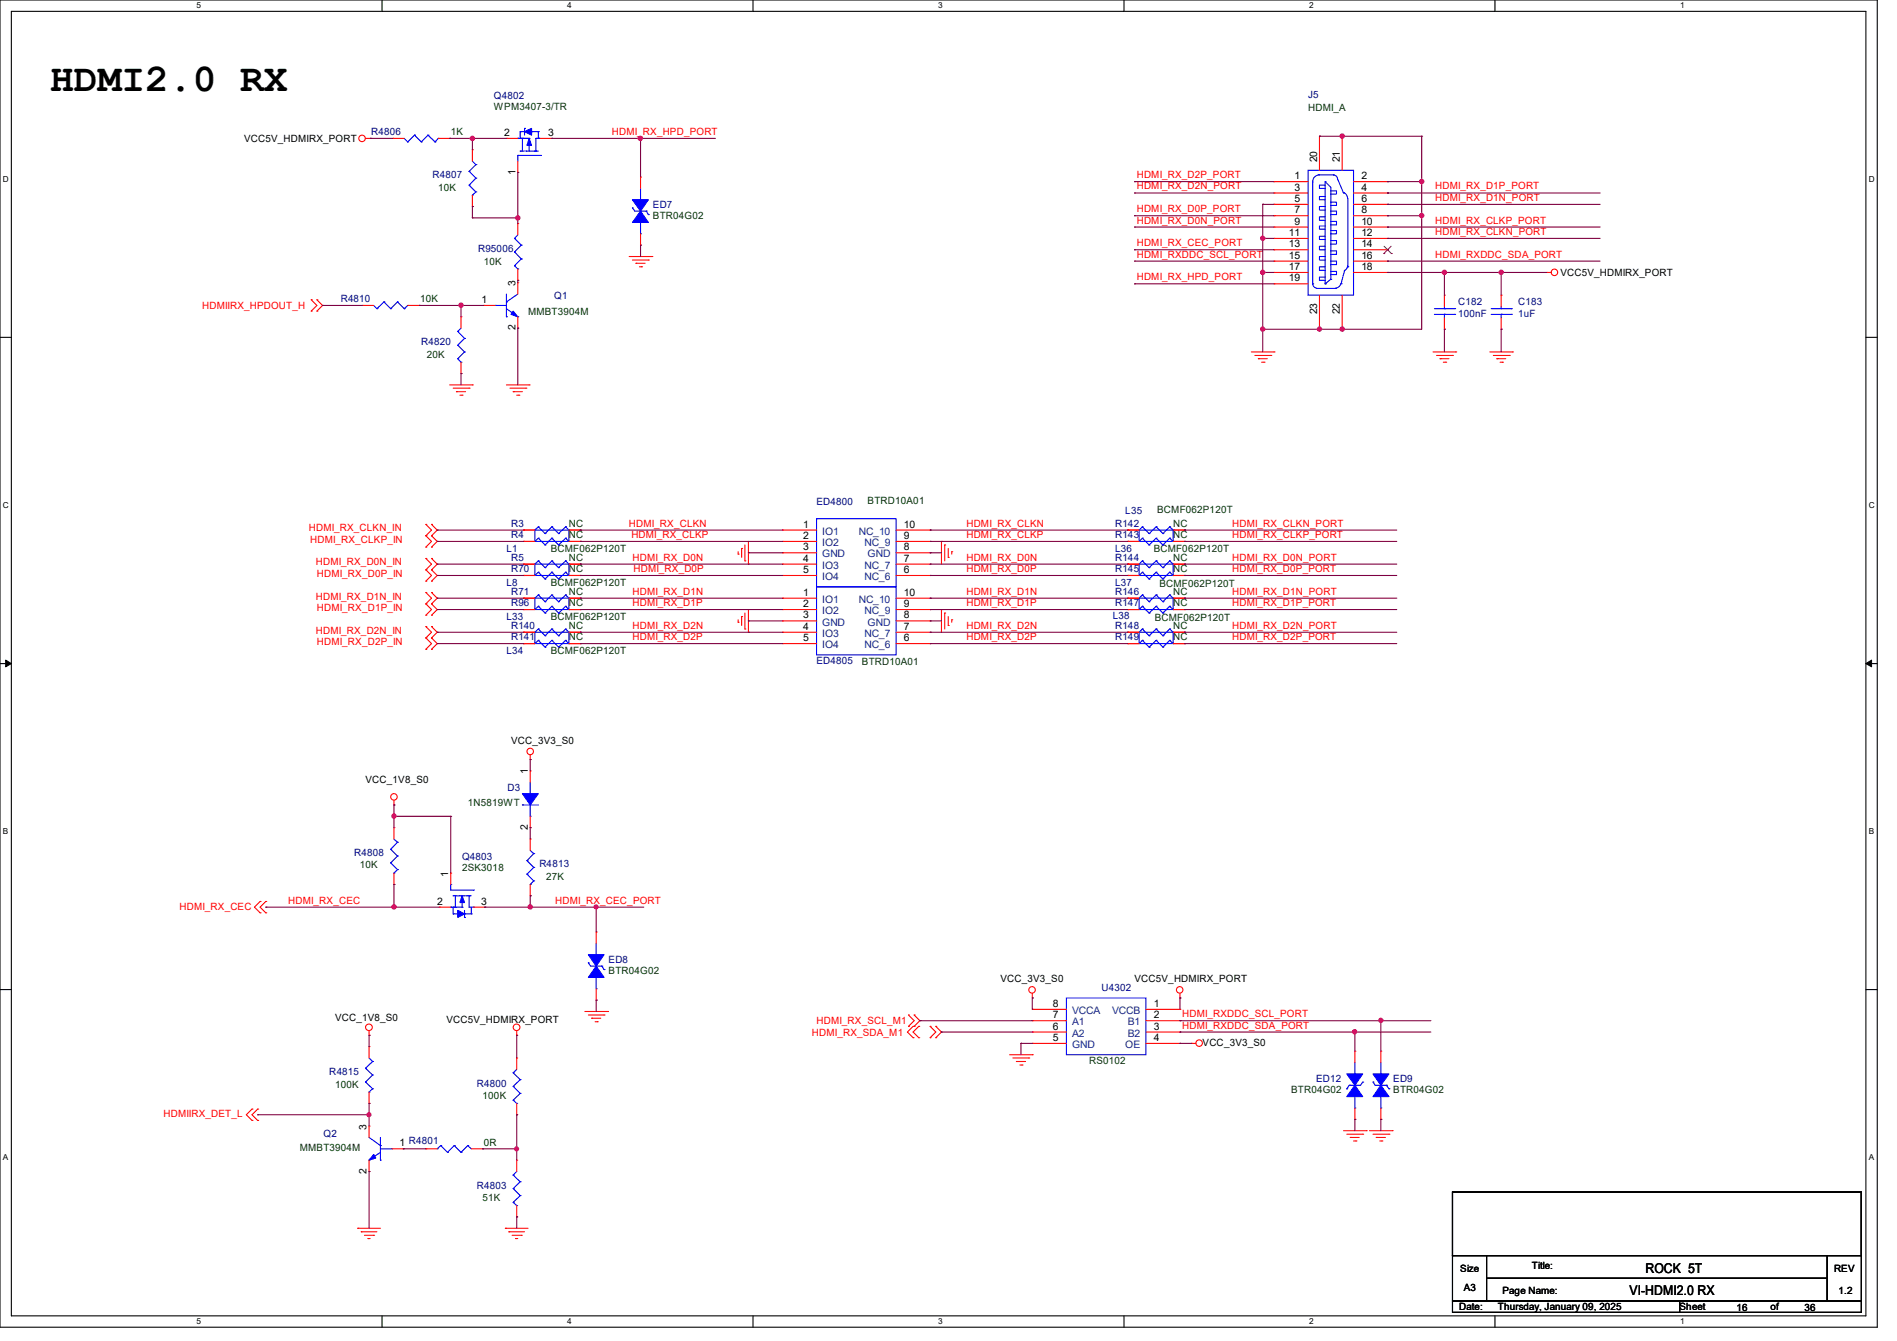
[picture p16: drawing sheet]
<svg xmlns="http://www.w3.org/2000/svg" width="297mm" height="210mm" viewBox="0 0 297 210" stroke-linecap="round" stroke-linejoin="round" font-family="sans-serif">
<defs><g id="words">
<text font-size="6.2" x="7.8" y="14.3">HDMI2.0 RX</text>
<g font-size="2.1">
<text x="255.1" y="202.9">VI-HDMI2.0 RX</text>
<text x="257.6" y="199.3">ROCK 5T</text>
</g>
<g font-size="1.6" fill="#00007f">
<text x="77.3" y="15.5">Q4802</text>
<text x="204.8" y="15.3">J5</text>
<text x="58.1" y="21.2">R4806</text>
<text x="67.7" y="27.9">R4807</text>
<text x="102.2" y="32.6">ED7</text>
<text x="74.8" y="39.5">R95006</text>
<text x="53.3" y="47.3">R4810</text>
<text x="86.8" y="46.8">Q1</text>
<text x="228.3" y="47.8">C182</text>
<text x="237.7" y="47.8">C183</text>
<text x="228.3" y="49.6">100nF</text>
<text x="237.7" y="49.6">1uF</text>
<text x="66" y="54.1">R4820</text>
<text x="80" y="82.5">R3</text>
<text x="127.8" y="79.1">ED4800</text>
<text x="174.6" y="82.5">R142</text>
<text x="176.2" y="80.6">L35</text>
<text x="79.3" y="86.4">L1</text>
<text x="80" y="89.6">R70</text>
<text x="80" y="87.8">R5</text>
<text x="80" y="84.3">R4</text>
<text x="174.6" y="89.6">R145</text>
<text x="174.6" y="86.4">L36</text>
<text x="174.6" y="84.3">R143</text>
<text x="174.6" y="87.8">R144</text>
<text x="79.3" y="91.8">L8</text>
<text x="80" y="95">R96</text>
<text x="80" y="93.2">R71</text>
<text x="174.6" y="93.2">R146</text>
<text x="174.6" y="91.8">L37</text>
<text x="174.6" y="95">R147</text>
<text x="79.3" y="97.1">L33</text>
<text x="80" y="100.3">R141</text>
<text x="80" y="98.5">R140</text>
<text x="174.2" y="96.9">L38</text>
<text x="174.6" y="100.3">R149</text>
<text x="174.6" y="98.5">R148</text>
<text x="79.3" y="102.4">L34</text>
<text x="127.8" y="104">ED4805</text>
<text x="79.5" y="123.9">D3</text>
<text x="55.5" y="134.1">R4808</text>
<text x="72.3" y="134.6">Q4803</text>
<text x="84.5" y="135.8">R4813</text>
<text x="95.3" y="150.8">ED8</text>
<text x="172.5" y="155.2">U4302</text>
<text x="51.6" y="168.4">R4815</text>
<text x="74.7" y="170.2">R4800</text>
<text x="206.1" y="169.5">ED12</text>
<text x="218.1" y="169.5">ED9</text>
<text x="50.7" y="178">Q2</text>
<text x="74.7" y="186.2">R4803</text>
</g>
<g font-size="1.6" fill="#003f00">
<text x="77.3" y="17.3">WPM3407-3/TR</text>
<text x="204.8" y="17.4">HDMI_A</text>
<text x="70.6" y="21.2">1K</text>
<text x="68.6" y="29.9">10K</text>
<text x="102.2" y="34.3">BTR04G02</text>
<text x="75.7" y="41.4">10K</text>
<text x="65.8" y="47.3">10K</text>
<text x="82.7" y="49.3">MMBT3904M</text>
<text x="66.8" y="56">20K</text>
<text x="89.1" y="82.5">NC</text>
<text x="135.8" y="78.9">BTRD10A01</text>
<text x="181.2" y="80.4">BCMF062P120T</text>
<text x="183.7" y="82.5">NC</text>
<text x="86.2" y="86.4">BCMF062P120T</text>
<text x="89.1" y="89.6">NC</text>
<text x="89.1" y="87.8">NC</text>
<text x="89.1" y="84.3">NC</text>
<text x="180.6" y="86.4">BCMF062P120T</text>
<text x="183.7" y="89.6">NC</text>
<text x="183.7" y="84.3">NC</text>
<text x="183.7" y="87.8">NC</text>
<text x="86.2" y="91.8">BCMF062P120T</text>
<text x="89.1" y="95">NC</text>
<text x="89.1" y="93.2">NC</text>
<text x="181.5" y="91.9">BCMF062P120T</text>
<text x="183.7" y="93.2">NC</text>
<text x="183.7" y="95">NC</text>
<text x="86.2" y="97.1">BCMF062P120T</text>
<text x="89.1" y="100.3">NC</text>
<text x="89.1" y="98.5">NC</text>
<text x="180.8" y="97.3">BCMF062P120T</text>
<text x="183.7" y="100.3">NC</text>
<text x="183.7" y="98.5">NC</text>
<text x="86.2" y="102.4">BCMF062P120T</text>
<text x="135" y="104.2">BTRD10A01</text>
<text x="73.2" y="126.2">1N5819WT</text>
<text x="56.3" y="136">10K</text>
<text x="72.3" y="136.4">2SK3018</text>
<text x="85.5" y="137.8">27K</text>
<text x="95.3" y="152.6">BTR04G02</text>
<text x="170.5" y="166.6">RS0102</text>
<text x="52.5" y="170.3">100K</text>
<text x="75.6" y="172.1">100K</text>
<text x="202.1" y="171.2">BTR04G02</text>
<text x="218.1" y="171.2">BTR04G02</text>
<text x="75.7" y="179.4">0R</text>
<text x="46.9" y="180.3">MMBT3904M</text>
<text x="75.6" y="188.1">51K</text>
</g>
<g font-size="1.6">
<text x="38.2" y="22.2">VCC5V_HDMIRX_PORT</text>
<text x="78.9" y="21.3">2</text>
<text x="85.9" y="21.3">3</text>
<text x="80.7" y="27.3" transform="rotate(-90 80.7 27.3)">1</text>
<text x="202.7" y="28.1">1</text>
<text x="202.7" y="29.8">3</text>
<text x="206.2" y="25.4" transform="rotate(-90 206.2 25.4)">20</text>
<text x="209.8" y="25.4" transform="rotate(-90 209.8 25.4)">21</text>
<text x="213.1" y="28.1">2</text>
<text x="213.1" y="29.8">4</text>
<text x="202.7" y="31.6">5</text>
<text x="202.7" y="33.4">7</text>
<text x="202.7" y="35.2">9</text>
<text x="213.1" y="31.6">6</text>
<text x="213.1" y="33.4">8</text>
<text x="213.1" y="35.2">10</text>
<text x="201.8" y="37">11</text>
<text x="201.8" y="38.7">13</text>
<text x="201.8" y="40.5">15</text>
<text x="213.1" y="37">12</text>
<text x="213.1" y="38.7">14</text>
<text x="213.1" y="40.5">16</text>
<text x="75.4" y="47.5">1</text>
<text x="80.7" y="44.8" transform="rotate(-90 80.7 44.8)">3</text>
<text x="201.8" y="42.3">17</text>
<text x="201.8" y="44.1">19</text>
<text x="213.1" y="42.3">18</text>
<text x="244.3" y="43.2">VCC5V_HDMIRX_PORT</text>
<text x="80.7" y="51.7" transform="rotate(-90 80.7 51.7)">2</text>
<text x="206.2" y="49.2" transform="rotate(-90 206.2 49.2)">23</text>
<text x="209.8" y="49.2" transform="rotate(-90 209.8 49.2)">22</text>
<text x="125.7" y="82.6">1</text>
<text x="141.5" y="82.6">10</text>
<text x="125.7" y="84.4">2</text>
<text x="125.7" y="88">4</text>
<text x="125.7" y="89.7">5</text>
<text x="125.7" y="86.2">3</text>
<text x="141.5" y="84.4">9</text>
<text x="141.5" y="88">7</text>
<text x="141.5" y="89.7">6</text>
<text x="141.5" y="86.2">8</text>
<text x="125.7" y="93.3">1</text>
<text x="125.7" y="95.1">2</text>
<text x="141.5" y="93.3">10</text>
<text x="141.5" y="95.1">9</text>
<text x="125.7" y="98.6">4</text>
<text x="125.7" y="100.4">5</text>
<text x="125.7" y="96.9">3</text>
<text x="141.5" y="98.6">7</text>
<text x="141.5" y="100.4">6</text>
<text x="141.5" y="96.9">8</text>
<text x="80" y="116.5">VCC_3V3_S0</text>
<text x="57.2" y="122.7">VCC_1V8_S0</text>
<text x="82.6" y="121.3" transform="rotate(-90 82.6 121.3)">1</text>
<text x="82.6" y="130" transform="rotate(-90 82.6 130)">2</text>
<text x="70.2" y="137.3" transform="rotate(-90 70.2 137.3)">1</text>
<text x="68.5" y="141.7">2</text>
<text x="75.4" y="141.7">3</text>
<text x="156.6" y="153.8">VCC_3V3_S0</text>
<text x="177.6" y="153.8">VCC5V_HDMIRX_PORT</text>
<text x="52.5" y="159.8">VCC_1V8_S0</text>
<text x="69.9" y="160.2">VCC5V_HDMIRX_PORT</text>
<text x="164.8" y="161.3">6</text>
<text x="164.8" y="159.5">7</text>
<text x="164.8" y="157.7">8</text>
<text x="180.6" y="157.7">1</text>
<text x="180.6" y="159.5">2</text>
<text x="180.6" y="161.3">3</text>
<text x="164.8" y="163">5</text>
<text x="180.6" y="163">4</text>
<text x="188.3" y="163.8">VCC_3V3_S0</text>
<text x="57.4" y="176.9" transform="rotate(-90 57.4 176.9)">3</text>
<text x="62.6" y="179.5">1 R4801</text>
<text x="57.4" y="183.8" transform="rotate(-90 57.4 183.8)">2</text>
<text x="228.6" y="199.1">Size</text>
<text x="229.2" y="202.2">A3</text>
<text x="235.2" y="202.7">Page Name:</text>
<text x="239.9" y="198.8">Title:</text>
<text x="287.2" y="199.1">REV</text>
<text x="287.9" y="202.7">1.2</text>
<text x="228.5" y="205.2">Date:</text>
<text x="234.5" y="205.2">Thursday, January 09, 2025</text>
<text x="263" y="205.2">Sheet</text>
<text x="271.9" y="205.4">16</text>
<text x="277.2" y="205.2">of</text>
<text x="282.5" y="205.4">36</text>
</g>
<g font-size="1.6" fill="#f00">
<text x="95.8" y="21.1">HDMI_RX_HPD_PORT</text>
<text x="178" y="27.9">HDMI_RX_D2P_PORT</text>
<text x="178" y="29.7">HDMI_RX_D2N_PORT</text>
<text x="224.7" y="29.7">HDMI_RX_D1P_PORT</text>
<text x="178" y="35">HDMI_RX_D0N_PORT</text>
<text x="178" y="33.2">HDMI_RX_D0P_PORT</text>
<text x="224.7" y="35">HDMI_RX_CLKP_PORT</text>
<text x="224.7" y="31.5">HDMI_RX_D1N_PORT</text>
<text x="178" y="40.3">HDMI_RXDDC_SCL_PORT</text>
<text x="178" y="38.6">HDMI_RX_CEC_PORT</text>
<text x="224.7" y="36.8">HDMI_RX_CLKN_PORT</text>
<text x="224.7" y="40.3">HDMI_RXDDC_SDA_PORT</text>
<text x="178" y="43.9">HDMI_RX_HPD_PORT</text>
<text x="31.7" y="48.4">HDMIIRX_HPDOUT_H</text>
<text x="48.3" y="83.2">HDMI_RX_CLKN_IN</text>
<text x="98.5" y="82.5">HDMI_RX_CLKN</text>
<text x="151.3" y="82.5">HDMI_RX_CLKN</text>
<text x="192.9" y="82.5">HDMI_RX_CLKN_PORT</text>
<text x="48.6" y="85">HDMI_RX_CLKP_IN</text>
<text x="49.4" y="88.6">HDMI_RX_D0N_IN</text>
<text x="98.8" y="84.2">HDMI_RX_CLKP</text>
<text x="99" y="87.8">HDMI_RX_D0N</text>
<text x="99.2" y="89.6">HDMI_RX_D0P</text>
<text x="151.3" y="84.2">HDMI_RX_CLKP</text>
<text x="151.3" y="87.8">HDMI_RX_D0N</text>
<text x="151.3" y="89.6">HDMI_RX_D0P</text>
<text x="192.9" y="84.2">HDMI_RX_CLKP_PORT</text>
<text x="192.9" y="87.8">HDMI_RX_D0N_PORT</text>
<text x="192.9" y="89.6">HDMI_RX_D0P_PORT</text>
<text x="49.4" y="93.9">HDMI_RX_D1N_IN</text>
<text x="49.6" y="90.3">HDMI_RX_D0P_IN</text>
<text x="49.6" y="95.7">HDMI_RX_D1P_IN</text>
<text x="99" y="94.9">HDMI_RX_D1P</text>
<text x="99" y="93.1">HDMI_RX_D1N</text>
<text x="151.3" y="94.9">HDMI_RX_D1P</text>
<text x="151.3" y="93.1">HDMI_RX_D1N</text>
<text x="192.9" y="94.9">HDMI_RX_D1P_PORT</text>
<text x="192.9" y="93.1">HDMI_RX_D1N_PORT</text>
<text x="49.4" y="99.2">HDMI_RX_D2N_IN</text>
<text x="49.6" y="101">HDMI_RX_D2P_IN</text>
<text x="99" y="100.2">HDMI_RX_D2P</text>
<text x="99" y="98.5">HDMI_RX_D2N</text>
<text x="151.3" y="98.5">HDMI_RX_D2N</text>
<text x="151.3" y="100.2">HDMI_RX_D2P</text>
<text x="192.9" y="98.5">HDMI_RX_D2N_PORT</text>
<text x="192.9" y="100.2">HDMI_RX_D2P_PORT</text>
<text x="28.1" y="142.4">HDMI_RX_CEC</text>
<text x="45.1" y="141.5">HDMI_RX_CEC</text>
<text x="86.9" y="141.5">HDMI_RX_CEC_PORT</text>
<text x="127.8" y="160.4">HDMI_RX_SCL_M1</text>
<text x="185.1" y="159.3">HDMI_RXDDC_SCL_PORT</text>
<text x="185.1" y="161.1">HDMI_RXDDC_SDA_PORT</text>
<text x="127.1" y="162.2">HDMI_RX_SDA_M1</text>
<text x="25.6" y="175">HDMIIRX_DET_L</text>
</g>
<g font-size="1.6" fill="#003f7f">
<text x="128.7" y="83.7">IO1</text>
<text x="134.4" y="83.7">NC_10</text>
<text x="128.7" y="85.5">IO2</text>
<text x="128.7" y="89.1">IO3</text>
<text x="128.7" y="87.3">GND</text>
<text x="135.3" y="85.5">NC_9</text>
<text x="135.3" y="89.1">NC_7</text>
<text x="135.8" y="87.3">GND</text>
<text x="128.7" y="94.4">IO1</text>
<text x="128.7" y="90.8">IO4</text>
<text x="134.4" y="94.4">NC_10</text>
<text x="135.3" y="90.8">NC_6</text>
<text x="128.7" y="96.2">IO2</text>
<text x="128.7" y="99.7">IO3</text>
<text x="128.7" y="101.5">IO4</text>
<text x="128.7" y="98">GND</text>
<text x="135.3" y="96.2">NC_9</text>
<text x="135.3" y="99.7">NC_7</text>
<text x="135.3" y="101.5">NC_6</text>
<text x="135.8" y="98">GND</text>
<text x="167.8" y="160.6">A1</text>
<text x="167.8" y="158.8">VCCA</text>
<text x="174.1" y="158.8">VCCB</text>
<text x="176.6" y="160.6">B1</text>
<text x="167.8" y="164.1">GND</text>
<text x="167.8" y="162.4">A2</text>
<text x="176.2" y="164.1">OE</text>
<text x="176.6" y="162.4">B2</text>
</g>
<g font-size="1.3">
<text x="30.8" y="1.3">5</text>
<text x="88.8" y="1.3">4</text>
<text x="146.9" y="1.3">3</text>
<text x="205" y="1.3">2</text>
<text x="263.1" y="1.3">1</text>
<text x=".5" y="28.4">D</text>
<text x="292.6" y="28.4">D</text>
<text x=".5" y="79.5">C</text>
<text x="292.6" y="79.5">C</text>
<text x=".5" y="130.6">B</text>
<text x="292.6" y="130.6">B</text>
<text x=".5" y="181.7">A</text>
<text x="292.6" y="181.7">A</text>
<text x="30.8" y="207.4">5</text>
<text x="88.8" y="207.4">4</text>
<text x="146.9" y="207.4">3</text>
<text x="205" y="207.4">2</text>
<text x="263.1" y="207.4">1</text>
</g>
</g></defs>
<path d="M0 0h293.9v207.9h-293.9zM1.8 1.8h290.3v204.3h-290.3z" fill="none" stroke="#000" stroke-width=".17"/>
<g fill="#fff">
<path d="M30.8 .2h.7v1.4h-.7z"/>
<path d="M30.8 206.2h.7v1.4h-.7z"/>
</g>
<path d="M59.8 0v1.8M59.8 206.1v1.8" fill="none" stroke="#000" stroke-width=".17"/>
<g fill="#fff">
<path d="M88.8 .2h.7v1.4h-.7z"/>
<path d="M88.8 206.2h.7v1.4h-.7z"/>
</g>
<path d="M117.9 0v1.8M117.9 206.1v1.8" fill="none" stroke="#000" stroke-width=".17"/>
<g fill="#fff">
<path d="M146.9 .2h.7v1.4h-.7z"/>
<path d="M146.9 206.2h.7v1.4h-.7z"/>
</g>
<path d="M176 0v1.8M176 206.1v1.8" fill="none" stroke="#000" stroke-width=".17"/>
<g fill="#fff">
<path d="M205 .2h.7v1.4h-.7z"/>
<path d="M205 206.2h.7v1.4h-.7z"/>
</g>
<path d="M234.1 0v1.8M234.1 206.1v1.8" fill="none" stroke="#000" stroke-width=".17"/>
<g fill="#fff">
<path d="M263.1 .2h.6v1.4h-.6z"/>
<path d="M263.1 206.2h.6v1.4h-.6z"/>
<path d="M.5 27.3h.9v1.4h-.9z"/>
<path d="M292.6 27.3h.9v1.4h-.9z"/>
<path d="M.5 78.4h.9v1.4h-.9z"/>
<path d="M292.6 78.4h.9v1.4h-.9z"/>
</g>
<path d="M0 52.8h1.8M292.1 52.8h1.8" fill="none" stroke="#000" stroke-width=".17"/>
<g fill="#fff">
<path d="M.5 129.5h.8v1.4h-.8z"/>
<path d="M292.6 129.5h.8v1.4h-.8z"/>
</g>
<path d="M0 103.9h1.8M292.1 103.9h1.8" fill="none" stroke="#000" stroke-width=".17"/>
<path d="M.9 103.4l.9 .5-.9 .5zM292.1 103.9l.9-.5v1z" fill="#000" stroke="#000" stroke-width=".16"/>
<g fill="#fff">
<path d="M.5 180.5h.8v1.4h-.8z"/>
<path d="M292.6 180.5h.8v1.4h-.8z"/>
</g>
<path d="M0 155h1.8M292.1 155h1.8M227.4 186.7h64v9.9h-64zM227.4 196.6h5.3v7.2h-5.3zM232.7 196.6h53.4v3.6h-53.4zM286.1 196.6h5.3v7.2h-5.3zM227.4 203.8h35.6v1.7h-35.6zM232.7 200.2h53.4v3.6h-53.4zM263 203.8h28.4v1.7h-28.4z" fill="none" stroke="#000" stroke-width=".17"/>
<g fill="none" stroke="#f00" stroke-width=".17">
<path d="M57.2 21.7h.8M58 21.7h.1M61.5 21.7h.1M61.5 21.7h1.8M68.6 21.7h1.8M70.4 21.7h.1M74 23.5h.1M74 32.3h.1M74 23.5v1.7M74 30.6v1.7M79.3 21.7h.1M79.3 21.7h1.8"/>
<path d="M81.1 35h.1M81.1 27h.1M81.1 25.2v1.8M81.1 35v1.8M84.6 21.7h1.8M86.4 21.7h.1M100.3 27.7h.1M100.3 38.4h.1M100.3 27.7v1.8M100.3 36.6v1.8M199.5 28.4h.1M199.5 30.2h.1"/>
<path d="M199.5 32h.1M199.5 33.8h.1M199.5 35.6h.1M199.5 37.3h.1M199.5 39.1h.1M199.5 28.4h5.3M199.5 30.2h5.3M199.5 32h5.3M199.5 33.8h5.3M199.5 35.6h5.3M199.5 37.3h5.3M199.5 39.1h5.3"/>
<path d="M206.6 21.3h.1M206.6 21.3v5.4M210.1 21.3h.1M210.1 21.3v5.4M211.9 28.4h5.4M211.9 30.2h5.4M211.9 32h5.4M211.9 33.8h5.4M211.9 35.6h5.4M211.9 37.3h5.4M211.9 39.1h5.4M217.3 28.4h.1"/>
<path d="M217.3 30.2h.1M217.3 32h.1M217.3 33.8h.1M217.3 35.6h.1M217.3 37.3h.1M217.3 39.1h.1M48.7 46.9h.1M48.7 48.7h.1M48.7 46.9l.9 .9-.9 .9M49.6 48.7h.1M49.6 46.9h.1M49.6 46.9l.9 .9-.9 .9"/>
<path d="M56.7 47.8h.1M56.7 47.8h1.8M63.8 47.8h1.8M65.6 47.8h.1M72.2 49.6h.1M72.2 58.5h.1M72.2 49.6v1.8M72.2 56.7v1.8M75.7 47.8h.1M75.7 47.8h1.8M81.1 43.9h.1M81.1 51.4h.1"/>
<path d="M81.1 44.3h.1M81.1 42.1v1.8M81.1 44.3v1.8M81.1 49.6v1.8M98.5 40.2h3.6M99 40.7h2.5M99.6 41.2h.1M99.6 41.2h1.4M100.1 41.8h.4M100.5 41.8h.1M101.5 40.7h.1M102.1 40.2h.1"/>
<path d="M195.9 55.1h3.6M196.5 55.7h2.5M197 56.2h.1M197 56.2h1.4M197.5 56.7h.4M197.9 56.7h.1M199 55.7h.1M199.5 55.1h.1M199.5 40.9h.1M199.5 42.7h.1M199.5 44.4h.1M199.5 42.7h5.3"/>
<path d="M199.5 40.9h5.3M199.5 44.4h5.3M206.6 51.6h.1M206.6 46.2v5.4M210.1 51.6h.1M210.1 46.2v5.4M211.9 42.7h5.4M211.9 40.9h5.4M217.3 40.9h.1M217.3 42.7h.1M224.4 55.1h3.5M224.9 55.7h2.5"/>
<path d="M225.5 56.2h.1M225.5 56.2h1.4M226 56.7h.4M226.1 46.2h.1M226.1 51.6h.1M226.1 46.2v1.8M226.1 49.8v1.8M226.4 56.7h.1M227.4 55.7h.1M227.9 55.1h.1M233.3 55.1h3.5M233.8 55.7h2.5"/>
<path d="M234.4 56.2h.1M234.4 56.2h1.4M234.9 56.7h.3M235 46.2h.1M235 51.6h.1M235 46.2v1.8M235 49.8v1.8M235.2 56.7h.1M236.3 55.7h.1M236.8 55.1h.1M242.1 42.7h.1M242.1 42.7h.8"/>
<path d="M70.4 60.3h3.6M71 60.8h2.4M71.5 61.3h.1M71.5 61.3h1.4M72 61.9h.3M72.3 61.9h.1M73.4 60.8h.1M74 60.3h.1M79.3 60.3h3.5M79.8 60.8h2.5M80.3 61.3h.1M80.3 61.3h1.5"/>
<path d="M80.9 61.9h.3M81.2 61.9h.1M82.3 60.8h.1M82.8 60.3h.1M66.7 89.2h.1M66.7 91h.1M66.7 87.5h.1M66.7 94.6h.1M66.7 96.4h.1M66.7 92.8h.1M66.7 99.9h.1M66.7 98.1h.1"/>
<path d="M66.7 83.9h.1M66.7 85.7h.1M66.7 82.1h.1M66.7 89.2l.9 .9-.9 .9M66.7 87.5l.9 .8-.9 .9M66.7 94.6l.9 .9-.9 .9M66.7 92.8l.9 .9-.9 .9M66.7 99.9l.9 .9-.9 .9M66.7 98.1l.9 .9-.9 .9M66.7 83.9l.9 .9-.9 .9M66.7 82.1l.9 .9-.9 .9M67.6 91h.1"/>
<path d="M67.6 89.2h.1M67.6 87.5h.1M67.6 96.4h.1M67.6 94.6h.1M67.6 92.8h.1M67.6 99.9h.1M67.6 98.1h.1M67.6 85.7h.1M67.6 83.9h.1M67.6 82.1h.1M67.6 89.2l.9 .9-.9 .9M67.6 87.5l.9 .8-.9 .9"/>
<path d="M67.6 94.6l.9 .9-.9 .9M67.6 92.8l.9 .9-.9 .9M67.6 99.9l.9 .9-.9 .9M67.6 98.1l.9 .9-.9 .9M67.6 83.9l.9 .9-.9 .9M67.6 82.1l.9 .9-.9 .9M82 83h.1M82 84.8h.1M82 90.1h.1M82 93.7h.1M82 95.5h.1M82 88.3h.1"/>
<path d="M82 99h.1M82 83h1.7M82 84.8h1.7M82 90.1h1.7M82 93.7h1.7M82 95.5h1.7M82 99h1.7M82 88.3h1.7M89.1 83h1.7M89.1 84.8h1.7M89.1 90.1h1.7M89.1 93.7h1.7"/>
<path d="M89.1 95.5h1.7M89.1 99h1.7M89.1 88.3h1.7M90.8 84.8h.1M90.8 83h.1M90.8 90.1h.1M90.8 95.5h.1M90.8 93.7h.1M90.8 88.3h.1M90.8 99h.1M115.6 86.8h.1M115.6 97.5h.1"/>
<path d="M115.6 86.4v.4M115.6 97.1v.4M116.1 85.9h.1M116.1 96.6h.1M116.1 85.9v1.4M116.1 96.6v1.4M116.6 87.8h.1M116.6 98.5h.1M116.6 85.3v2.5M116.6 96v2.5M117.2 88.3h.1M117.2 99h.1"/>
<path d="M117.2 84.8v3.5M117.2 95.5v3.5M122.5 93.7h.1M122.5 95.5h.1M122.5 99h.1M122.5 97.2h.1M122.5 83h.1M122.5 84.8h.1M122.5 88.3h.1M122.5 90.1h.1M122.5 86.6h.1M122.5 83h5.3"/>
<path d="M122.5 84.8h5.3M122.5 90.1h5.3M122.5 93.7h5.3M122.5 95.5h5.3M122.5 99h5.3M122.5 97.2h5.3M122.5 88.3h5.3M122.5 86.6h5.3M140.3 83h5.3M140.3 84.8h5.3M140.3 90.1h5.3M140.3 93.7h5.3"/>
<path d="M140.3 95.5h5.3M140.3 99h5.3M140.3 97.2h5.3M140.3 88.3h5.3M140.3 86.6h5.3M145.6 93.7h.1M145.6 95.5h.1M145.6 99h.1M145.6 97.2h.1M145.6 83h.1M145.6 84.8h.1M145.6 88.3h.1"/>
<path d="M145.6 90.1h.1M145.6 86.6h.1M147.4 84.8h.1M147.4 95.5h.1M147.4 84.8v3.5M147.4 95.5v3.5M147.9 85.3h.1M147.9 96h.1M147.9 85.3v2.5M147.9 96v2.5M148.5 87.3h.1M148.5 98h.1"/>
<path d="M148.5 85.9v1.4M148.5 96.6v1.4M149 86.4h.1M149 97.1h.1M149 86.4v.4M149 97.1v.4M176.6 90.1h.1M176.6 88.3h.1M176.6 93.7h.1M176.6 99h.1M176.6 84.8h.1M176.6 83h.1"/>
<path d="M176.6 95.5h.1M176.6 83h1.8M176.6 84.8h1.8M176.6 90.1h1.8M176.6 93.7h1.8M176.6 95.5h1.8M176.6 99h1.8M176.6 88.3h1.8M183.7 83h1.8M183.7 84.8h1.8M183.7 90.1h1.8M183.7 93.7h1.8"/>
<path d="M183.7 95.5h1.8M183.7 99h1.8M183.7 88.3h1.8M185.5 90.1h.1M185.5 88.3h.1M185.5 93.7h.1M185.5 99h.1M185.5 84.8h.1M185.5 83h.1M185.5 95.5h.1M66.7 101.7h.1M67.6 101.7h.1"/>
<path d="M82 100.8h.1M82 100.8h1.7M83 119h.1M83 118.2v.8M89.1 100.8h1.7M90.8 100.8h.1M122.5 100.8h.1M122.5 100.8h5.3M140.3 100.8h5.3M145.6 100.8h.1M176.6 100.8h.1M176.6 100.8h1.8"/>
<path d="M183.7 100.8h1.8M185.5 100.8h.1M61.7 126.1h.1M61.7 129.6h.1M61.7 138.5h.1M61.7 125.3v.8M61.7 129.6v1.8M61.7 136.7v1.8M70.6 136.7h.1M70.6 136.7v1.8M83 120.7h.1M83 129.6h.1"/>
<path d="M83 131.4h.1M83 120.7v1.8M83 127.8v1.8M83 131.4v1.8M83 138.5v1.8M40.7 143h.1M40.7 141.2h.1M40.7 141.2l-.9 .9 .9 .9M41.6 143h.1M41.6 141.2h.1M41.6 141.2l-.9 .9 .9 .9M68.8 142.1h.1"/>
<path d="M68.8 142.1h1.8M74.1 142.1h1.8M75.9 142.1h.1M83 140.3h.1M91.6 158.4h3.5M92.1 159h2.5M92.6 159.5h.1M92.6 159.5h1.5M93.3 146h.1M93.3 156.6h.1M93.3 146v1.7M93.3 154.9v1.7"/>
<path d="M94.6 159h.1M95.1 158.4h.1M142.2 159h.1M142.2 159l.9 .9-.9 .8M143.1 159h.1M143.1 159l.9 .9-.9 .8M161.6 156.3h.1M161.6 159.9h.1M161.6 158.1h.1M161.6 155.6v.7M161.6 158.1h5.4M161.6 159.9h5.4"/>
<path d="M179.4 158.1h5.3M179.4 159.9h5.3M184.7 156.3h.1M184.7 158.1h.1M184.7 159.9h.1M184.7 155.6v.7M39.5 175.5h.1M39.5 173.7h.1M39.5 173.7l-.9 .9 .9 .9M40.3 175.5h.1M40.3 173.7h.1M40.3 173.7l-.8 .9 .8 .9"/>
<path d="M57.8 162.1h.1M57.8 176.4h.1M57.8 163.9h.1M57.8 172.8h.1M57.8 161.5v.6M57.8 163.9v1.8M57.8 171v1.8M57.8 176.4v1.7M61.3 179.9h1.8M63.1 179.9h.1M66.7 179.9h.1M66.7 179.9h1.8"/>
<path d="M73.8 179.9h1.8M75.6 179.9h.1M80.9 162.1h.1M80.9 165.7h.1M80.9 174.6h.1M80.9 161.5v.6M80.9 165.7v1.8M80.9 172.8v1.8M93.2 160h.3M93.5 160h.1M142.2 160.7h.1M143 162.5h.1"/>
<path d="M143 160.7h.1M143 160.7l-.9 .9 .9 .9M143.1 160.7h.1M143.8 162.5h.1M143.8 160.7h.1M143.8 160.7l-.8 .9 .8 .9M145.6 162.5h.1M145.6 160.7h.1M145.6 160.7l.9 .9-.9 .9M146.5 160.7h.1M146.5 162.5h.1M146.5 160.7l.9 .9-.9 .9"/>
<path d="M158.1 165.2h3.5M158.6 165.7h2.5M159.1 166.2h.1M159.1 166.2h1.5M159.7 166.8h.3M160 166.8h.1M161.1 165.7h.1M161.6 165.2h.1M161.6 163.4h.1M161.6 161.6h.1M161.6 163.4h5.4M161.6 161.6h5.4"/>
<path d="M179.4 163.4h5.3M179.4 161.6h5.3M184.7 161.6h.1M184.7 163.4h.1M186.5 163.4h.1M186.5 163.4h.7M210.4 177.1h3.5M210.9 177.6h2.5M211.4 178.1h.1M211.4 178.1h1.4M211.9 178.7h.4M212.1 164.6h.1"/>
<path d="M212.1 175.3h.1M212.1 164.6v1.8M212.1 173.5v1.8M212.3 178.7h.1M213.4 177.6h.1M213.9 177.1h.1M214.4 177.1h3.6M215 177.6h2.5M215.5 178.1h.1M215.5 178.1h1.4M216 178.7h.4M216.2 164.6h.1"/>
<path d="M216.2 175.3h.1M216.2 164.6v1.8M216.2 173.5v1.8M216.4 178.7h.1M217.5 177.6h.1M218 177.1h.1M56 192.4h.1M56 192.4h3.6M56.6 192.9h.1M56.6 192.9h2.4M57.1 193.5h1.4M57.6 194h.1"/>
<path d="M57.6 194h.4M57.8 183.5h.1M57.8 181.7v1.8M58.5 193.5h.1M79.1 192.4h.1M79.1 192.4h3.6M79.7 192.9h.1M79.7 192.9h2.4M80.2 193.5h1.4M80.7 194h.1M80.7 194h.4M80.9 181.7h.1"/>
<path d="M80.9 190.6h.1M80.9 181.7v1.8M80.9 188.8v1.8M81.6 193.5h.1"/>
<circle cx="56.7" cy="21.7" r=".51"/>
<circle cx="243.4" cy="42.7" r=".51"/>
<circle cx="83" cy="117.7" r=".51"/>
<circle cx="61.7" cy="124.8" r=".51"/>
<circle cx="161.6" cy="155" r=".51"/>
<circle cx="184.7" cy="155" r=".51"/>
<circle cx="57.8" cy="160.9" r=".52"/>
<circle cx="80.9" cy="160.9" r=".52"/>
<circle cx="187.7" cy="163.4" r=".51"/>
</g>
<g fill="none" stroke="#00f" stroke-width=".17">
<path d="M63.3 21.7l.5 .5M63.8 22.2h.1M64.9 21.2h.1M64.9 21.2l-1.1 1M64.9 21.2l1.1 1M66 22.2h.1M67 21.2h.1M67 21.2l-1 1M67 21.2l1.1 1M68.1 22.2h.1M68.6 21.7h.1M68.6 21.7l-.5 .5"/>
<path d="M73.4 26.8h.1M73.4 29h.1M73.4 26.8l1.1 1.1M73.4 29l1.1 1.1M74 30.6h.1M74 25.2l.5 .6M74.5 25.8h.1M74.5 27.9h.1M74.5 30.1h.1M74.5 25.8l-1.1 1M74.5 27.9l-1.1 1.1M74.5 30.1l-.5 .5"/>
<path d="M80.6 37.3h.1M80.6 39.5h.1M80.6 37.3l1 1.1M80.6 39.5l1 1.1M81.1 21.7h.1M81.1 24.3h.1M81.1 36.8l-.5 .5M81.1 21.7h1.7M81.1 24.3v.9M81.1 24.3h3.5M81.4 23.7h.1M81.4 20.6h.1"/>
<path d="M81.4 21.7h.1M81.4 23.7h.7M81.4 20.6h.7M81.4 20.6v1.1M81.6 38.4h.1M81.6 38.4l-1 1.1M81.8 21.7h.1M81.8 21.7v2M82.1 20.1h.1M82.1 20.1v1.1M82.3 23.7h.1M82.3 23.7h1.1"/>
<path d="M82.8 21.7h.1M82.8 22.6h.1M82.8 21.7v.7M82.8 22.6v1.1M83.2 20.6h.1M83.2 20.6h1.1M83.6 23.7h.1M83.6 23.7h.7M83.9 23.7h.1M83.9 21.7h.1M83.9 21.7h.7M83.9 21.7v2"/>
<path d="M84.3 21.7h.1M84.3 20.6h.1M84.3 20.6v1.1M84.6 24.3h.1M99 32.6h.1M99 32.6l.4 .5h1.8M100.3 31.3h.1M100.3 36.6h.1M100.3 29.5v1.8M100.3 34.8v1.8M101.2 33.1h.1M101.2 33.1l.3 .5"/>
<path d="M101.5 33.6h.1M204.8 26.7h7.1v19.5h-7.1zM205.5 28.4v16M206.4 27.4h2.3M206.6 27.4a1.04 1.04 0 0 0-1.1 1.2M207.5 28.4h.1M207.5 29h-.9v.5h.9M207.5 30.8h-.9v.5h.9M207.5 32.3h-.9v.6h.9M207.5 34h-.9v.5h.9M207.5 35.4h-.9v.5h.9M207.5 37h-.9v.5h.9"/>
<path d="M207.5 38.6h-.9v.5h.9M207.5 28.4v16M207.5 28.4l.9 .9v14.4M208.4 29.9h.9v.5h-.9M208.4 31.7h.9v.5h-.9M208.4 33.1h.9v.5h-.9M208.4 34.7h.9v.5h-.9M208.4 36.1h.9v.5h-.9M208.4 37.7h.9v.5h-.9M208.4 39.3h.9v.5h-.9M208.7 27.4a.68 .68 0 0 1 .7 .7M208.7 27.4h.1"/>
<path d="M209.5 28.1l.9 2.1M210.3 30.1a1.04 1.04 0 0 1 .7 1M210.4 30.2h.1M211 31.1v10.7M58.5 47.8l.5 .5M59 48.3h.1M60.1 47.3h.1M60.1 47.3l-1.1 1M60.1 47.3l1.1 1M61.2 48.3h.1M62.2 47.3h.1M62.2 47.3l-1 1"/>
<path d="M62.2 47.3l1.1 1M63.3 48.3h.1M63.8 47.8h.1M63.8 47.8l-.5 .5M71.7 51.9h.1M71.7 54.1h.1M71.7 56.2h.1M71.7 51.9l1 1.1M71.7 54.1l1 1M71.7 56.2l.5 .5M72.2 56.7h.1M72.2 51.4l-.5 .5"/>
<path d="M72.7 53h.1M72.7 55.1h.1M72.7 53l-1 1.1M72.7 55.1l-1 1.1M77.5 47.8h.1M77.5 47.8h1.8M79.3 47.3h.1M79.3 49.6h.1M79.3 48.3l1.8 1.3M79.3 46.1v3.5M80.6 41.6h.1M80.6 41.6l.5 .5"/>
<path d="M81.1 42.1h.1M81.1 49.6h.1M81.1 46.1l-1.8 1.2M81.6 40.6h.1M81.6 40.6l-1 1M205.5 44.4a.7 .7 0 0 0 .6 .7M205.5 44.4h.1M206.1 45.2h3M207.5 44.4h.1M207.5 40.2h-.9v.5h.9M207.5 41.8h-.9v.5h.9M207.5 43.4h-.9v.5h.9"/>
<path d="M208.4 43.7h.1M208.4 40.9h.9v.5h-.9M208.4 42.5h.9v.5h-.9M208.4 43.7l-.9 .7M209.1 45.2h.1M209.9 44.4a.87 .87 0 0 1-.8 .7M210 44.4h.1M210.5 42.3l-.5 2.1M211 41.6a.87 .87 0 0 1-.5 .8M211 41.8h.1M224.6 49.2h3.2M224.6 48.3h3.2"/>
<path d="M226.1 48.3h.1M226.1 49.2h.1M226.1 48v.3M226.1 49.2v.6M227.8 49.2h.1M227.8 48.3h.1M233.5 49.2h3.1M233.5 48.3h3.1M235 48.3h.1M235 49.2h.1M235 48v.3M235 49.2v.6"/>
<path d="M236.6 49.2h.1M236.6 48.3h.1M83.7 83h5.4v1.8h-5.4zM83.7 93.7h5.4v1.8h-5.4zM83.7 88.3h5.4v1.8h-5.4zM83.7 99h5.4v1.8h-5.4zM84.3 89.6h.1M84.3 95h.1M84.3 82.5h.1M84.3 87.8h.1M84.3 93.2h.1M84.3 98.5h.1"/>
<path d="M84.3 84.3h.1M84.3 89.6l-.6 .5M84.3 89.6l1 1.1M84.3 95l-.6 .5M84.3 95l1 1M84.3 82.5l-.6 .5M84.3 82.5l1 1.1M84.3 87.8l-.6 .5M84.3 87.8l1 1.1M84.3 93.2l-.6 .5M84.3 93.2l1 1M84.3 98.5l-.6 .5"/>
<path d="M84.3 98.5l1 1.1M84.3 84.3l-.6 .5M84.3 84.3l1 1M85.3 90.7h.1M85.3 96h.1M85.3 83.6h.1M85.3 88.9h.1M85.3 94.2h.1M85.3 99.6h.1M85.3 85.3h.1M86.4 89.6h.1M86.4 95h.1"/>
<path d="M86.4 82.5h.1M86.4 87.8h.1M86.4 93.2h.1M86.4 98.5h.1M86.4 84.3h.1M86.4 89.6l-1.1 1.1M86.4 89.6l1.1 1.1M86.4 95l-1.1 1M86.4 95l1.1 1M86.4 82.5l-1.1 1.1M86.4 82.5l1.1 1.1M86.4 87.8l-1.1 1.1"/>
<path d="M86.4 87.8l1.1 1.1M86.4 93.2l-1.1 1M86.4 93.2l1.1 1M86.4 98.5l-1.1 1.1M86.4 98.5l1.1 1.1M86.4 84.3l-1.1 1M86.4 84.3l1.1 1M87.5 90.7h.1M87.5 96h.1M87.5 83.6h.1M87.5 88.9h.1M87.5 94.2h.1"/>
<path d="M87.5 99.6h.1M87.5 85.3h.1M88.6 89.6h.1M88.6 95h.1M88.6 82.5h.1M88.6 87.8h.1M88.6 93.2h.1M88.6 98.5h.1M88.6 84.3h.1M88.6 89.6l-1.1 1.1M88.6 89.6l.5 .5M88.6 95l-1.1 1"/>
<path d="M88.6 95l.5 .5M88.6 82.5l-1.1 1.1M88.6 82.5l.5 .5M88.6 87.8l-1.1 1.1M88.6 87.8l.5 .5M88.6 93.2l-1.1 1M88.6 93.2l.5 .5M88.6 98.5l-1.1 1.1M88.6 98.5l.5 .5M88.6 84.3l-1.1 1M88.6 84.3l.5 .5M89.1 90.1h.1"/>
<path d="M89.1 95.5h.1M89.1 83h.1M89.1 88.3h.1M89.1 93.7h.1M89.1 99h.1M89.1 84.8h.1M127.8 91.9h12.5v10.7h-12.5zM127.8 81.2h12.5v10.7h-12.5zM178.4 88.3h5.3v1.8h-5.3zM178.4 99h5.3v1.8h-5.3zM178.4 83h5.3v1.8h-5.3zM178.4 93.7h5.3v1.8h-5.3z"/>
<path d="M178.9 89.6h.1M178.9 93.2h.1M178.9 98.5h.1M178.9 84.3h.1M178.9 87.8h.1M178.9 95h.1M178.9 82.5h.1M178.9 89.6l-.5 .5M178.9 89.6l1 1.1M178.9 93.2l-.5 .5M178.9 93.2l1 1M178.9 98.5l-.5 .5"/>
<path d="M178.9 98.5l1 1.1M178.9 84.3l-.5 .5M178.9 84.3l1 1M178.9 87.8l-.5 .5M178.9 87.8l1 1.1M178.9 95l-.5 .5M178.9 95l1 1M178.9 82.5l-.5 .5M178.9 82.5l1 1.1M179.9 90.7h.1M179.9 94.2h.1M179.9 99.6h.1"/>
<path d="M179.9 85.3h.1M179.9 88.9h.1M179.9 96h.1M179.9 83.6h.1M181 89.6h.1M181 93.2h.1M181 98.5h.1M181 84.3h.1M181 87.8h.1M181 95h.1M181 82.5h.1M181 89.6l-1.1 1.1"/>
<path d="M181 89.6l1.1 1.1M181 93.2l-1.1 1M181 93.2l1.1 1M181 98.5l-1.1 1.1M181 98.5l1.1 1.1M181 84.3l-1.1 1M181 84.3l1.1 1M181 87.8l-1.1 1.1M181 87.8l1.1 1.1M181 95l-1.1 1M181 95l1.1 1M181 82.5l-1.1 1.1"/>
<path d="M181 82.5l1.1 1.1M182.1 90.7h.1M182.1 94.2h.1M182.1 99.6h.1M182.1 85.3h.1M182.1 88.9h.1M182.1 96h.1M182.1 83.6h.1M183.1 89.6h.1M183.1 93.2h.1M183.1 98.5h.1M183.1 84.3h.1"/>
<path d="M183.1 87.8h.1M183.1 95h.1M183.1 82.5h.1M183.1 89.6l-1 1.1M183.1 89.6l.6 .5M183.1 93.2l-1 1M183.1 93.2l.6 .5M183.1 98.5l-1 1.1M183.1 98.5l.6 .5M183.1 84.3l-1 1M183.1 84.3l.6 .5M183.1 87.8l-1 1.1"/>
<path d="M183.1 87.8l.6 .5M183.1 95l-1 1M183.1 95l.6 .5M183.1 82.5l-1 1.1M183.1 82.5l.6 .5M183.7 90.1h.1M183.7 93.7h.1M183.7 99h.1M183.7 84.8h.1M183.7 88.3h.1M183.7 95.5h.1M183.7 83h.1"/>
<path d="M84.3 100.3h.1M84.3 100.3l-.6 .5M84.3 100.3l1 1M85.3 101.3h.1M86.4 100.3h.1M86.4 100.3l-1.1 1M86.4 100.3l1.1 1M87.5 101.3h.1M88.6 100.3h.1M88.6 100.3l-1.1 1M88.6 100.3l.5 .5M89.1 100.8h.1"/>
<path d="M178.9 100.3h.1M178.9 100.3l-.5 .5M178.9 100.3l1 1M179.9 101.3h.1M181 100.3h.1M181 100.3l-1.1 1M181 100.3l1.1 1M182.1 101.3h.1M183.1 100.3h.1M183.1 100.3l-1 1M183.1 100.3l.6 .5M183.7 100.8h.1"/>
<path d="M61.2 133h.1M61.2 135.1h.1M61.2 133l1 1.1M61.2 135.1l1 1.1M61.7 136.7h.1M61.7 131.4l.5 .5M62.2 131.9h.1M62.2 134.1h.1M62.2 136.2h.1M62.2 131.9l-1 1.1M62.2 134.1l-1 1M62.2 136.2l-.5 .5"/>
<path d="M70.6 138.5h.1M70.6 138.5v.9h3.5M74.1 139.4h.1M81.8 126.1h.1M81.8 126.1h2.5M82.5 134.8h.1M82.5 136.9h.1M82.5 134.8l1.1 1M82.5 136.9l1.1 1.1M83 124.3h.1M83 127.8h.1M83 138.5h.1"/>
<path d="M83 122.5v1.8M83 126.1v1.7M83 133.2l.6 .5M83.6 133.7h.1M83.6 135.8h.1M83.6 138h.1M83.6 133.7l-1.1 1.1M83.6 135.8l-1.1 1.1M83.6 138l-.6 .5M70.6 142.1h.1M70.6 142.1h1.7M71 140.3h.1"/>
<path d="M71 143.1h.1M71 142.1h.1M71 140.3h.7M71 143.1h.7M71 142.1v1M71.3 142.1h.1M71.3 140.3v1.8M71.8 140.3h.1M71.8 140.3h1.1M72.3 142.1h.1M72.3 140.3v1.8M72.7 143.1h.1"/>
<path d="M72.7 143.7h.1M72.7 143.1h1.1M72.7 142.6v1.1M73.1 140.3h.1M73.1 140.3h.7M73.4 140.3h.1M73.4 140.3v1.8h.7M73.8 143.1h.1M73.8 142.1v1M74.1 142.1h.1M92.1 150.8h.1M92.1 150.8l.4 .5h1.7"/>
<path d="M93.3 149.5h.1M93.3 154.9h.1M93.3 147.7v1.8M93.3 153.1v1.8M94.2 151.3h.1M94.2 151.3l.4 .5M94.6 151.8h.1M167 156.3h12.4v8.9h-12.4zM57.2 167.3h.1M57.2 169.5h.1M57.2 167.3l1.1 1.1M57.2 169.5l1.1 1"/>
<path d="M57.8 171h.1M57.8 178.1l1.8 1.3M57.8 165.7l.5 .5M58.3 166.2h.1M58.3 168.4h.1M58.3 170.5h.1M58.3 166.2l-1.1 1.1M58.3 168.4l-1.1 1.1M58.3 170.5l-.5 .5M59.6 179.4h.1M59.6 178.1v3.6M59.6 179.9h1.7"/>
<path d="M61.3 179.9h.1M68.5 179.9h.1M69 179.4h.1M69 179.4l1.1 1.1M69 179.4l-.5 .5M71.1 179.4h.1M71.1 179.4l1.1 1.1M71.1 179.4l-1 1.1M73.2 179.4h.1M73.2 179.4l.6 .5M73.2 179.4l-1 1.1M80.3 168h.1"/>
<path d="M80.3 170.1h.1M80.3 172.3h.1M80.3 168l1.1 1.1M80.3 170.1l1.1 1.1M80.3 172.3l.6 .5M80.9 172.8h.1M80.9 167.5l-.6 .5M81.4 169.1h.1M81.4 171.2h.1M81.4 169.1l-1.1 1M81.4 171.2l-1.1 1.1M210.9 170.5h.1"/>
<path d="M211.2 170h.1M211.2 170l-.3 .5M212.1 168.2h.1M212.1 173.5h.1M212.1 166.4v1.8M212.1 171.7v1.8M213.4 169.5h.1M213.4 169.5l-.4 .5h-1.8M215 169.5h.1M215 169.5l.3 .5h1.8M216.2 168.2h.1M216.2 173.5h.1"/>
<path d="M216.2 166.4v1.8M216.2 171.7v1.8M217.1 170h.1M217.1 170l.4 .5M217.5 170.5h.1M57.8 181.7h.1M59.6 181.7h.1M59.6 180.5l-1.8 1.2M70.1 180.5h.1M72.2 180.5h.1M80.3 184h.1M80.3 186.1h.1"/>
<path d="M80.3 188.3h.1M80.3 184l1.1 1.1M80.3 186.1l1.1 1.1M80.3 188.3l.6 .5M80.9 188.8h.1M80.9 183.5l-.6 .5M81.4 185.1h.1M81.4 187.2h.1M81.4 185.1l-1.1 1M81.4 187.2l-1.1 1.1"/>
</g>
<g fill="#00f" stroke="#00f" stroke-width=".17">
<path d="M82.8 21.7l.4 1.1h-.7z"/>
<path d="M82.1 20.6l1.1-.5v1.1z"/>
<path d="M58.5 180.8l.3 .6-1 .3z"/>
<path d="M72.3 140.3l.4 1.1h-.7z"/>
<path d="M71.7 142.6l1 .5-1 .6z"/>
<path d="M80.3 48.7l.8 .9-1.1-.4z"/>
<path d="M92.1 149.5h2.5l-1.3 1.8z" fill-rule="evenodd"/>
<path d="M93.3 151.3l1.3 1.8h-2.5z" fill-rule="evenodd"/>
<path d="M210.9 168.2h2.5l-1.3 1.8z" fill-rule="evenodd"/>
<path d="M212.1 170l1.3 1.7h-2.5z" fill-rule="evenodd"/>
<path d="M81.8 124.3h2.5l-1.3 1.8z" fill-rule="evenodd"/>
<path d="M215 168.2h2.5l-1.3 1.8z" fill-rule="evenodd"/>
<path d="M216.2 170l1.3 1.7h-2.5z" fill-rule="evenodd"/>
<path d="M99 31.3h2.5l-1.2 1.8z" fill-rule="evenodd"/>
<path d="M100.3 33.1l1.2 1.7h-2.5z" fill-rule="evenodd"/>
</g>
<path d="M216.7 39.7h.1M216.7 38.6l1.1 1.1M217.8 38.6l-1.1 1.1M217.8 39.7h.1" fill="none" stroke="#7f3f00" stroke-width=".16"/>
<g fill="none" stroke="#7f003f" stroke-width=".17">
<path d="M58 21.7h.1M58 21.7h3.5M70.4 21.7h.1M70.4 21.7h8.9M74 21.7h.1M74 34.1h.1M74 32.3h.1M74 34.1h7.1M74 21.7v1.8M74 32.3v1.8M81.1 27h.1M81.1 34.1h.1"/>
<path d="M81.1 27v8M86.4 21.7h.1M86.4 21.7h25.6M100.3 21.7h.1M100.3 38.4h.1M100.3 21.7v6M100.3 38.4v1.8M177.6 35.6h.1M177.6 28.4h.1M177.6 30.2h.1M177.6 33.8h.1M177.6 39.1h.1"/>
<path d="M177.6 35.6h21.9M177.6 28.4h21.9M177.6 30.2h21.9M177.6 33.8h21.9M177.6 39.1h21.9M197.7 37.3h.1M197.7 32h.1M197.7 32v23.1M197.7 37.3h1.8M197.7 32h1.8M206.6 21.3h.1M206.6 21.3h16"/>
<path d="M210.1 21.3h.1M217.3 37.3h.1M217.3 35.6h.1M217.3 30.2h.1M217.3 32h.1M217.3 28.4h.1M217.3 33.8h.1M217.3 35.6h33.2M217.3 28.4h5.3M217.3 30.2h33.2M217.3 37.3h33.2M217.3 33.8h5.3"/>
<path d="M217.3 32h33.2M222.6 28.4h.1M222.6 33.8h.1M222.6 21.3h.1M222.6 21.3v30.3h-24.9M50.5 47.8h.1M50.5 47.8h6.2M65.6 47.8h.1M65.6 47.8h10.1M72.2 58.5h.1M72.2 47.8h.1M72.2 47.8v1.8"/>
<path d="M72.2 58.5v1.8M81.1 51.4h.1M81.1 43.9h.1M81.1 43.9v.4M81.1 51.4v8.9M177.6 40.9h.1M177.6 44.4h.1M177.6 40.9h21.9M177.6 44.4h21.9M197.7 51.6h.1M197.7 42.7h.1M197.7 42.7h1.8"/>
<path d="M206.6 51.6h.1M210.1 51.6h.1M217.3 40.9h.1M217.3 42.7h.1M217.3 40.9h33.2M217.3 42.7h24.8M226.1 51.6h.1M226.1 42.7h.1M226.1 42.7v3.5M226.1 51.6v3.5M235 42.7h.1M235 51.6h.1"/>
<path d="M235 42.7v3.5M235 51.6v3.5M68.5 90.1h.1M68.5 88.3h.1M68.5 95.5h.1M68.5 93.7h.1M68.5 99h.1M68.5 84.8h.1M68.5 83h.1M68.5 95.5h13.5M68.5 93.7h13.5M68.5 83h13.5"/>
<path d="M68.5 84.8h13.5M68.5 99h13.5M68.5 88.3h13.5M68.5 90.1h13.5M90.8 84.8h.1M90.8 83h.1M90.8 90.1h.1M90.8 95.5h.1M90.8 93.7h.1M90.8 88.3h.1M90.8 99h.1M90.8 95.5h31.7"/>
<path d="M90.8 93.7h31.7M90.8 83h31.7M90.8 84.8h31.7M90.8 99h31.7M90.8 88.3h31.7M90.8 90.1h31.7M117.2 97.2h.1M117.2 86.6h.1M117.2 97.2h5.3M117.2 86.6h5.3M145.6 95.5h.1M145.6 93.7h.1"/>
<path d="M145.6 83h.1M145.6 84.8h.1M145.6 99h.1M145.6 88.3h.1M145.6 90.1h.1M145.6 97.2h.1M145.6 86.6h.1M145.6 95.5h31M145.6 93.7h31M145.6 83h31M145.6 84.8h31M145.6 99h31"/>
<path d="M145.6 88.3h31M145.6 90.1h31M145.6 97.2h1.8M145.6 86.6h1.8M185.5 95.5h.1M185.5 83h.1M185.5 84.8h.1M185.5 93.7h.1M185.5 99h.1M185.5 88.3h.1M185.5 90.1h.1M185.5 95.5h33.2"/>
<path d="M185.5 93.7h33.2M185.5 83h33.2M185.5 84.8h33.2M185.5 99h33.2M185.5 88.3h33.2M185.5 90.1h33.2M68.5 100.8h.1M68.5 100.8h13.5M83 119h.1M83 119v1.7M90.8 100.8h.1M90.8 100.8h31.7"/>
<path d="M145.6 100.8h.1M145.6 100.8h31M185.5 100.8h.1M185.5 100.8h33.2M61.7 127.8h.1M61.7 126.1h.1M61.7 138.5h.1M61.7 127.8h8.9M61.7 126.1v3.5M61.7 138.5v3.6M70.6 127.8h.1M70.6 127.8v8.9"/>
<path d="M83 129.6h.1M83 129.6v1.8M41.6 142.1h.1M41.6 142.1h27.2M61.7 142.1h.1M75.9 142.1h.1M75.9 142.1h24.9M83 140.3h.1M83 142.1h.1M83 140.3v1.8M93.3 156.6h.1M93.3 142.1h.1"/>
<path d="M93.3 142.1v3.9M93.3 156.6v1.8M144 159.9h.1M144 159.9h17.6M161.6 156.3h.1M161.6 156.3v1.8M184.7 159.9h.1M184.7 156.3h.1M184.7 159.9h39.3M184.7 156.3v1.8M216.2 159.9h.1M216.2 159.9v4.7"/>
<path d="M40.3 174.6h.1M40.3 174.6h17.5M57.8 172.8h.1M57.8 162.1h.1M57.8 174.6h.1M57.8 162.1v1.8M57.8 172.8v3.6M63.1 179.9h.1M63.1 179.9h3.6M75.6 179.9h.1M75.6 179.9h5.3M80.9 174.6h.1"/>
<path d="M80.9 162.1h.1M80.9 179.9h.1M80.9 162.1v3.6M80.9 174.6v7.1M147.4 161.6h.1M147.4 161.6h14.2M159.9 163.4h.1M159.9 163.4v1.8M159.9 163.4h1.7M184.7 161.6h.1M184.7 163.4h.1M184.7 161.6h39.3"/>
<path d="M184.7 163.4h1.8M212.1 175.3h.1M212.1 161.6h.1M212.1 161.6v3M212.1 175.3v1.8M216.2 175.3h.1M216.2 175.3v1.8M57.8 183.5h.1M57.8 183.5v8.9M80.9 190.6h.1M80.9 190.6v1.8"/>
</g>
<g fill="#f0f" stroke="#f0f" stroke-width=".17">
<circle cx="80.9" cy="179.9" r=".32"/>
<circle cx="100.2" cy="21.7" r=".34"/>
<circle cx="61.7" cy="127.8" r=".34"/>
<circle cx="57.8" cy="174.6" r=".32"/>
<circle cx="61.7" cy="142" r=".34"/>
<circle cx="83" cy="142" r=".34"/>
<circle cx="72.2" cy="47.8" r=".34"/>
<circle cx="74" cy="21.7" r=".34"/>
<circle cx="81.1" cy="34.1" r=".34"/>
<circle cx="197.7" cy="51.5" r=".34"/>
<circle cx="206.6" cy="51.5" r=".34"/>
<circle cx="222.6" cy="28.4" r=".34"/>
<circle cx="210.1" cy="21.3" r=".34"/>
<circle cx="197.7" cy="42.7" r=".34"/>
<circle cx="197.7" cy="37.3" r=".34"/>
<circle cx="222.6" cy="33.8" r=".34"/>
<circle cx="226.1" cy="42.7" r=".34"/>
<circle cx="210.1" cy="51.5" r=".34"/>
<circle cx="235" cy="42.7" r=".34"/>
<circle cx="212.1" cy="161.6" r=".34"/>
<circle cx="216.2" cy="159.8" r=".34"/>
<circle cx="93.3" cy="142" r=".32"/>
</g>
<use href="#words"/>
</svg>
